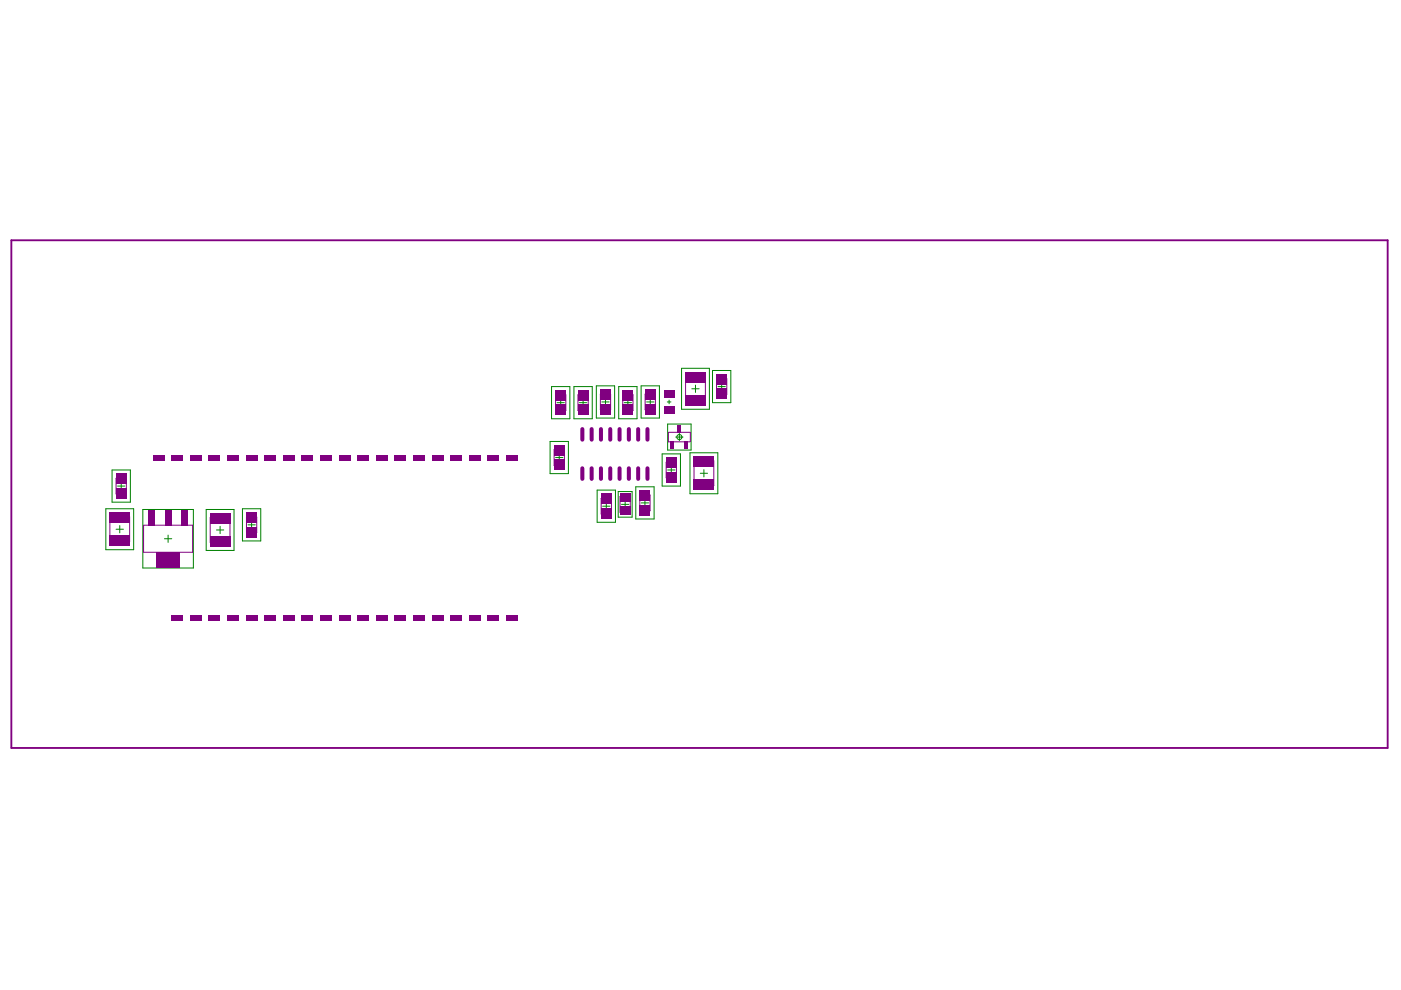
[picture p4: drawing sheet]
<svg xmlns="http://www.w3.org/2000/svg" width="297mm" height="210mm" viewBox="0 0 297 210" stroke-linecap="round" stroke-linejoin="round" font-family="sans-serif">
<g fill="none" stroke="#008000" stroke-width=".21">
<path d="M144.5 78.1h5.9v8.7h-5.9zM151.1 78.6h3.8v6.8h-3.8zM23.8 99.6h3.8v6.9h-3.8zM116.6 93.6h3.9v6.8h-3.9zM116.9 82h3.9v6.8h-3.9zM117.8 97h1.5M118.1 85.4h1.6M118.6 96.2v1.6M118.9 84.6v1.6M121.7 82h3.9v6.8h-3.9zM122.9 85.4h1.5M123.6 84.6v1.6"/>
<path d="M126.4 81.8h3.9v6.8h-3.9zM127.6 85.2h1.6M128.4 84.4v1.6M131.2 82h3.9v6.8h-3.9zM132.3 85.4h1.6M133.1 84.6v1.6M135.9 81.8h3.9v6.8h-3.9zM137.1 85.2h1.5M137.9 84.4v1.6M140.4 96.2h3.9v6.9h-3.9zM141.5 85.2h.8M141.6 99.6h1.5"/>
<path d="M141.6 89.9h4.9v5.5h-4.9zM141.9 84.8v.8M142.3 98.9v1.5M143.3 92.7h1.5M144 91.9v1.5M146.3 96h5.9v8.7h-5.9zM146.7 82.4h1.5M147.5 81.7v1.5M149.2 99.6v1.5M152.2 82h1.6M153 81.2v1.5M22.4 107.9h5.9v8.7h-5.9z"/>
<path d="M24.6 112.2h1.6M24.9 103.1h1.6M25.4 111.4v1.6M25.7 102.3v1.5M30.3 108h10.7v12.4h-10.7zM34.9 114.2h1.5M35.6 113.5v1.5M43.7 108h5.9v8.7h-5.9zM45.9 112.4h1.5M46.7 111.6v1.5M51.4 107.9h3.9v6.8h-3.9zM52.6 111.3h1.5"/>
<path d="M53.3 110.5v1.6M126.6 103.9h3.9v6.8h-3.9zM127.8 107.3h1.5M128.5 106.5v1.6M131.1 104.2h2.9v5.5h-2.9zM131.8 106.9h1.5M132.5 106.2v1.5M134.8 103.2h3.9v6.8h-3.9zM136 106.6h1.5M136.7 105.9v1.5M148.5 100.3h1.5"/>
<circle cx="144" cy="92.7" r=".54"/>
</g>
<g fill="none" stroke="#800080" stroke-width=".21">
<path d="M145.4 79.8h4.2v5.3h-4.2zM117.5 95.3h2.2v3.4h-2.2zM117.8 83.7h2.2v3.3h-2.2zM122.5 83.7h2.2v3.3h-2.2zM127.3 83.6h2.2v3.3h-2.2zM132 83.7h2.2v3.3h-2.2zM136.8 83.6h2.2v3.3h-2.2zM141.2 98h2.2v3.3h-2.2zM141.7 91.7h4.7v2h-4.7zM147.1 97.7h4.2v5.3h-4.2zM151.9 80.3h2.2v3.3h-2.2zM23.3 109.6h4.2v5.2h-4.2z"/>
<path d="M24.6 101.4h2.2v3.3h-2.2zM30.4 111.4h10.4v5.7h-10.4zM44.6 109.7h4.2v5.3h-4.2zM52.3 109.6h2.1v3.3h-2.1zM127.5 105.7h2.1v3.3h-2.1zM131.5 105.3h2.1v3.3h-2.1zM135.7 105h2.1v3.3h-2.1z"/>
</g>
<path d="M2.4 50.9h291.8v107.7h-291.8z" fill="none" stroke="#800080" stroke-width=".39"/>
<g fill="#800080">
<path d="M36.3 96.6h2.5v1.1h-2.5z" fill-rule="evenodd"/>
<path d="M52.1 96.6h2.5v1.1h-2.5z" fill-rule="evenodd"/>
<path d="M67.9 96.6h2.5v1.1h-2.5z" fill-rule="evenodd"/>
<path d="M83.7 96.6h2.4v1.1h-2.4z" fill-rule="evenodd"/>
<path d="M99.4 96.6h2.5v1.1h-2.5z" fill-rule="evenodd"/>
<path d="M36.3 130.4h2.5v1.2h-2.5z" fill-rule="evenodd"/>
<path d="M52.1 130.4h2.5v1.2h-2.5z" fill-rule="evenodd"/>
<path d="M67.9 130.4h2.5v1.2h-2.5z" fill-rule="evenodd"/>
<path d="M83.7 130.4h2.4v1.2h-2.4z" fill-rule="evenodd"/>
<path d="M99.4 130.4h2.5v1.2h-2.5z" fill-rule="evenodd"/>
<path d="M32.4 96.6h2.5v1.1h-2.5z" fill-rule="evenodd"/>
<path d="M44.2 96.6h2.5v1.1h-2.5z" fill-rule="evenodd"/>
<path d="M40.3 96.6h2.5v1.1h-2.5z" fill-rule="evenodd"/>
<path d="M60 96.6h2.5v1.1h-2.5z" fill-rule="evenodd"/>
<path d="M56 96.6h2.5v1.1h-2.5z" fill-rule="evenodd"/>
<path d="M71.8 96.6h2.5v1.1h-2.5z" fill-rule="evenodd"/>
<path d="M63.9 96.6h2.5v1.1h-2.5z" fill-rule="evenodd"/>
<path d="M79.7 96.6h2.5v1.1h-2.5z" fill-rule="evenodd"/>
<path d="M75.8 96.6h2.5v1.1h-2.5z" fill-rule="evenodd"/>
<path d="M95.5 96.6h2.5v1.1h-2.5z" fill-rule="evenodd"/>
<path d="M91.5 96.6h2.5v1.1h-2.5z" fill-rule="evenodd"/>
<path d="M107.3 96.6h2.5v1.1h-2.5z" fill-rule="evenodd"/>
<path d="M103.4 96.6h2.5v1.1h-2.5z" fill-rule="evenodd"/>
<path d="M40.3 130.4h2.5v1.2h-2.5z" fill-rule="evenodd"/>
<path d="M44.2 130.4h2.5v1.2h-2.5z" fill-rule="evenodd"/>
<path d="M56 130.4h2.5v1.2h-2.5z" fill-rule="evenodd"/>
<path d="M60 130.4h2.5v1.2h-2.5z" fill-rule="evenodd"/>
<path d="M63.9 130.4h2.5v1.2h-2.5z" fill-rule="evenodd"/>
<path d="M71.8 130.4h2.5v1.2h-2.5z" fill-rule="evenodd"/>
<path d="M75.8 130.4h2.5v1.2h-2.5z" fill-rule="evenodd"/>
<path d="M79.7 130.4h2.5v1.2h-2.5z" fill-rule="evenodd"/>
<path d="M91.5 130.4h2.5v1.2h-2.5z" fill-rule="evenodd"/>
<path d="M95.5 130.4h2.5v1.2h-2.5z" fill-rule="evenodd"/>
<path d="M103.4 130.4h2.5v1.2h-2.5z" fill-rule="evenodd"/>
<path d="M107.3 130.4h2.5v1.2h-2.5z" fill-rule="evenodd"/>
<path d="M48.2 96.6h2.4v1.1h-2.4z" fill-rule="evenodd"/>
<path d="M87.6 96.6h2.5v1.1h-2.5z" fill-rule="evenodd"/>
<path d="M48.2 130.4h2.4v1.2h-2.4z" fill-rule="evenodd"/>
<path d="M87.6 130.4h2.5v1.2h-2.5z" fill-rule="evenodd"/>
<path d="M142.2 93.7h.7v1.5h-.7z" fill-rule="evenodd"/>
<path d="M145.2 93.7h.7v1.5h-.7z" fill-rule="evenodd"/>
<path d="M31.4 108.2h1.4v3.2h-1.4z" fill-rule="evenodd"/>
<path d="M52.2 108.6h2.3v2.2h-2.3z" fill-rule="evenodd"/>
</g>
<path d="M123.5 91v2.2M125.4 91v2.2M129.4 91v2.2" fill="none" stroke="#800080" stroke-width=".85"/>
<g fill="#800080">
<path d="M131.5 104.6h2.1v1.9h-2.1z" fill-rule="evenodd"/>
<path d="M131.5 107.4h2.1v1.9h-2.1z" fill-rule="evenodd"/>
</g>
<path d="M133.3 91v2.2M135.3 91v2.2" fill="none" stroke="#800080" stroke-width=".85"/>
<g fill="#800080">
<path d="M140.8 86.2h2.1v1.6h-2.1z" fill-rule="evenodd"/>
<path d="M140.8 82.7h2.1v1.5h-2.1z" fill-rule="evenodd"/>
<path d="M143.7 90.1h.7v1.6h-.7z" fill-rule="evenodd"/>
<path d="M52.2 111.7h2.3v2.2h-2.3z" fill-rule="evenodd"/>
</g>
<path d="M123.5 99.3v2.2M125.4 99.3v2.2M129.4 99.3v2.2M133.3 99.3v2.2M135.3 99.3v2.2" fill="none" stroke="#800080" stroke-width=".85"/>
<g fill="#800080">
<path d="M141.2 100.1h2.3v2.2h-2.3z" fill-rule="evenodd"/>
<path d="M141.2 97h2.3v2.2h-2.3z" fill-rule="evenodd"/>
<path d="M34.9 108.2h1.4v3.2h-1.4z" fill-rule="evenodd"/>
<path d="M38.5 108.2h1.4v3.2h-1.4z" fill-rule="evenodd"/>
<path d="M44.5 108.8h4.3v2.3h-4.3z" fill-rule="evenodd"/>
<path d="M117.4 97.5h2.3v2.1h-2.3z" fill-rule="evenodd"/>
<path d="M117.4 94.4h2.3v2.1h-2.3z" fill-rule="evenodd"/>
<path d="M122.5 85.8h2.3v2.2h-2.3z" fill-rule="evenodd"/>
<path d="M122.5 82.7h2.3v2.2h-2.3z" fill-rule="evenodd"/>
<path d="M117.7 82.7h2.3v2.2h-2.3z" fill-rule="evenodd"/>
<path d="M117.7 85.8h2.3v2.2h-2.3z" fill-rule="evenodd"/>
<path d="M127.4 107.8h2.3v2.2h-2.3z" fill-rule="evenodd"/>
<path d="M127.4 104.7h2.3v2.2h-2.3z" fill-rule="evenodd"/>
<path d="M135.6 107.1h2.3v2.2h-2.3z" fill-rule="evenodd"/>
<path d="M135.6 104h2.3v2.2h-2.3z" fill-rule="evenodd"/>
</g>
<path d="M127.4 91v2.2M131.4 91v2.2M137.3 91v2.2" fill="none" stroke="#800080" stroke-width=".85"/>
<g fill="#800080">
<path d="M127.2 82.6h2.3v2.2h-2.3z" fill-rule="evenodd"/>
<path d="M127.2 85.7h2.3v2.2h-2.3z" fill-rule="evenodd"/>
<path d="M132 85.8h2.3v2.2h-2.3z" fill-rule="evenodd"/>
<path d="M132 82.7h2.3v2.2h-2.3z" fill-rule="evenodd"/>
<path d="M145.3 83.7h4.3v2.3h-4.3z" fill-rule="evenodd"/>
<path d="M145.3 78.9h4.3v2.3h-4.3z" fill-rule="evenodd"/>
<path d="M151.8 82.4h2.4v2.2h-2.4z" fill-rule="evenodd"/>
<path d="M151.8 79.3h2.4v2.2h-2.4z" fill-rule="evenodd"/>
<path d="M44.5 113.6h4.3v2.3h-4.3z" fill-rule="evenodd"/>
</g>
<path d="M127.4 99.3v2.2M131.4 99.3v2.2M137.3 99.3v2.2" fill="none" stroke="#800080" stroke-width=".85"/>
<g fill="#800080">
<path d="M147.1 96.8h4.3v2.3h-4.3z" fill-rule="evenodd"/>
<path d="M33.2 117h4.9v3.3h-4.9z" fill-rule="evenodd"/>
<path d="M23.2 108.6h4.4v2.4h-4.4z" fill-rule="evenodd"/>
<path d="M24.5 103.5h2.4v2.2h-2.4z" fill-rule="evenodd"/>
<path d="M147.1 101.6h4.3v2.3h-4.3z" fill-rule="evenodd"/>
<path d="M136.7 85.7h2.3v2.2h-2.3z" fill-rule="evenodd"/>
<path d="M136.7 82.6h2.3v2.2h-2.3z" fill-rule="evenodd"/>
<path d="M23.2 113.5h4.4v2.3h-4.4z" fill-rule="evenodd"/>
<path d="M24.5 100.4h2.4v2.2h-2.4z" fill-rule="evenodd"/>
</g>
</svg>
